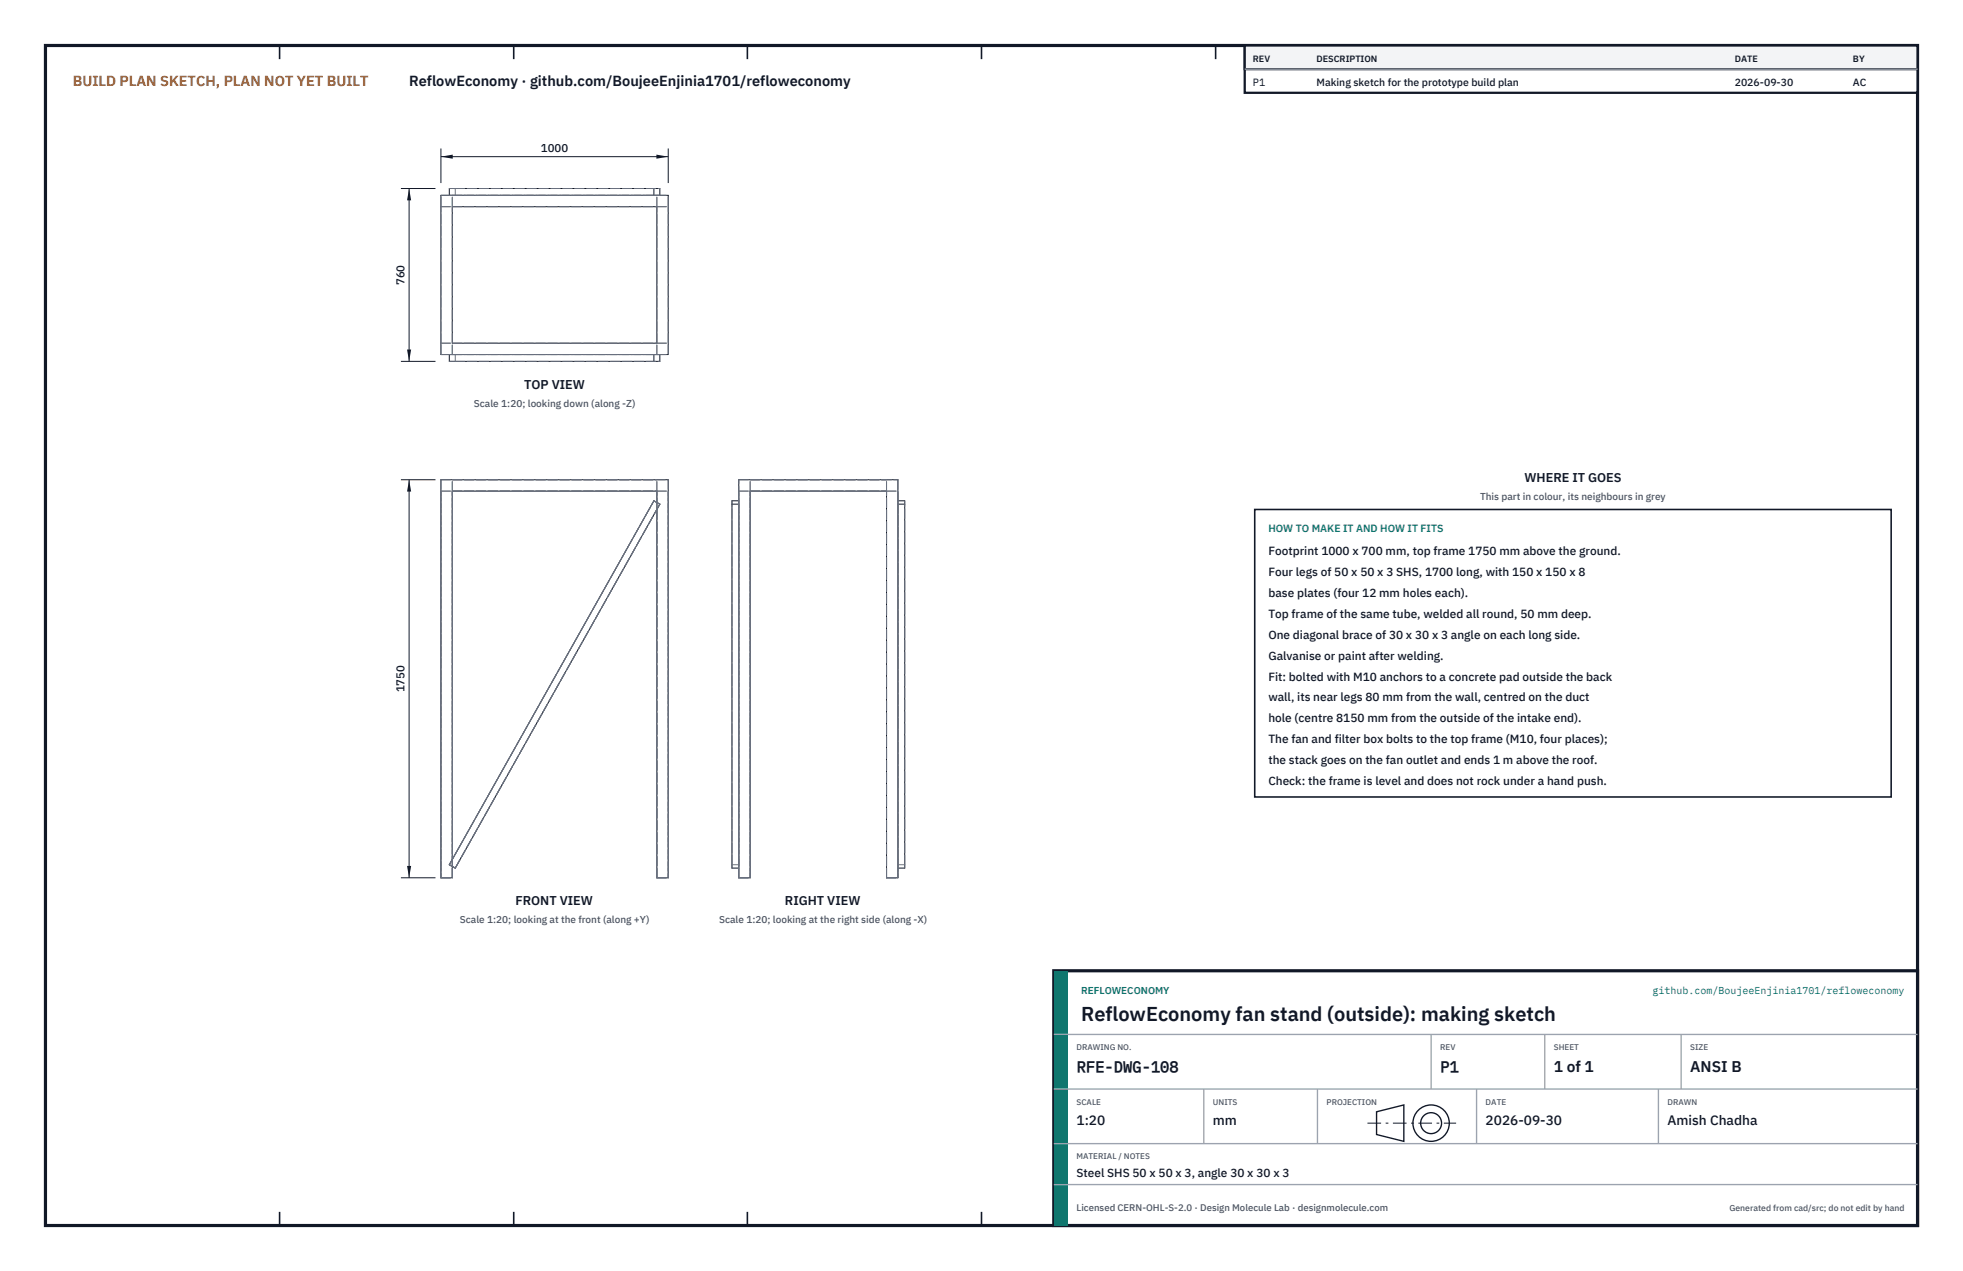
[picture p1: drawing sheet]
<svg xmlns="http://www.w3.org/2000/svg" width="432mm" height="279mm" viewBox="0 0 432 279" stroke-linecap="round" stroke-linejoin="round" font-family="sans-serif">
<defs><g id="words">
<text font-size="4.4" fill="#111827" x="237.8" y="224.4">ReflowEconomy fan stand (outside): making sketch</text>
<g font-size="3.4" fill="#111827">
<text x="236.8" y="235.6">RFE-DWG-108</text>
<text x="316.8" y="235.6">P1</text>
<text x="341.8" y="235.6">1 of 1</text>
<text x="371.8" y="235.6">ANSI B</text>
</g>
<text font-size="3.2" fill="#b45309" x="16" y="19">BUILD PLAN SKETCH, PLAN NOT YET BUILT</text>
<text font-size="3.2" fill="#111827" x="90" y="19">ReflowEconomy · github.com/BoujeeEnjinia1701/refloweconomy</text>
<g font-size="3" fill="#111827">
<text x="236.8" y="247.2">1:20</text>
<text x="266.8" y="247.2">mm</text>
<text x="326.8" y="247.2">2026-09-30</text>
<text x="366.8" y="247.2">Amish Chadha</text>
</g>
<g font-size="2.8" fill="#111827">
<text x="115.3" y="85.4">TOP VIEW</text>
<text x="335.3" y="106">WHERE IT GOES</text>
<text x="113.4" y="199">FRONT VIEW</text>
<text x="172.7" y="199">RIGHT VIEW</text>
</g>
<g font-size="2.6" fill="#111827">
<text x="279" y="122">Footprint 1000 x 700 mm, top frame 1750 mm above the ground.</text>
<text x="279" y="126.6">Four legs of 50 x 50 x 3 SHS, 1700 long, with 150 x 150 x 8</text>
<text x="279" y="131.2">base plates (four 12 mm holes each).</text>
<text x="279" y="135.8">Top frame of the same tube, welded all round, 50 mm deep.</text>
<text x="279" y="140.4">One diagonal brace of 30 x 30 x 3 angle on each long side.</text>
<text x="279" y="145">Galvanise or paint after welding.</text>
<text x="279" y="149.6">Fit: bolted with M10 anchors to a concrete pad outside the back</text>
<text x="279" y="154.2">wall, its near legs 80 mm from the wall, centred on the duct</text>
<text x="279" y="158.8">hole (centre 8150 mm from the outside of the intake end).</text>
<text x="279" y="163.4">The fan and filter box bolts to the top frame (M10, four places);</text>
<text x="279" y="168">the stack goes on the fan outlet and ends 1 m above the roof.</text>
<text x="279" y="172.6">Check: the frame is level and does not rock under a hand push.</text>
<text x="236.8" y="258.8">Steel SHS 50 x 50 x 3, angle 30 x 30 x 3</text>
</g>
<g font-size="2.5" fill="#111827">
<text x="119" y="33.4">1000</text>
<text x="89" y="62.7" transform="rotate(-90 89 62.7)">760</text>
<text x="89" y="152.2" transform="rotate(-90 89 152.2)">1750</text>
</g>
<g font-size="2.3" fill="#111827">
<text x="275.6" y="18.8">P1</text>
<text x="289.6" y="18.8">Making sketch for the prototype build plan</text>
<text x="381.6" y="18.8">2026-09-30</text>
<text x="407.6" y="18.8">AC</text>
</g>
<text font-size="2.3" fill="#0f766e" x="279" y="117">HOW TO MAKE IT AND HOW IT FITS</text>
<g font-size="2.2" fill="#4b5563">
<text x="104.2" y="89.4">Scale 1:20; looking down (along -Z)</text>
<text x="325.6" y="110">This part in colour, its neighbours in grey</text>
<text x="101.2" y="203">Scale 1:20; looking at the front (along +Y)</text>
<text x="158.2" y="203">Scale 1:20; looking at the right side (along -X)</text>
</g>
<g font-size="2.2" fill="#0f766e">
<text x="237.8" y="218.4">REFLOWECONOMY</text>
<text x="363.5" y="218.4">github.com/BoujeeEnjinia1701/refloweconomy</text>
</g>
<text font-size="2.1" fill="#4b5563" x="236.8" y="266.2">Licensed CERN-OHL-S-2.0 · Design Molecule Lab · designmolecule.com</text>
<g font-size="2" fill="#111827">
<text x="275.6" y="13.6">REV</text>
<text x="289.6" y="13.6">DESCRIPTION</text>
<text x="381.6" y="13.6">DATE</text>
<text x="407.6" y="13.6">BY</text>
</g>
<text font-size="1.9" fill="#4b5563" x="380.4" y="266.2">Generated from cad/src; do not edit by hand</text>
<g font-size="1.8" fill="#4b5563">
<text x="236.8" y="230.8">DRAWING NO.</text>
<text x="316.8" y="230.8">REV</text>
<text x="341.8" y="230.8">SHEET</text>
<text x="371.8" y="230.8">SIZE</text>
<text x="236.8" y="242.8">SCALE</text>
<text x="266.8" y="242.8">UNITS</text>
<text x="291.8" y="242.8">PROJECTION</text>
<text x="326.8" y="242.8">DATE</text>
<text x="366.8" y="242.8">DRAWN</text>
<text x="236.8" y="254.8">MATERIAL / NOTES</text>
</g>
</g></defs>
<path d="M10 10h411.8v259.4h-411.8z" fill="none" stroke="#111827" stroke-width=".7" stroke-linecap="butt"/>
<g fill="none" stroke="#111827" stroke-width=".35">
<path d="M61.5 10v3M113 10v3M164.4 10v3M215.9 10v3M267.4 10v3M318.9 10v3M370.3 10v3M61.5 266.4v3M113 266.4v3M164.4 266.4v3M215.9 266.4v3M267.4 266.4v3"/>
<path d="M318.9 266.4v3M370.3 266.4v3"/>
</g>
<g fill="none" stroke="#111727" stroke-width=".22">
<path d="M97 42.9h50v35h-50zM98.8 42.9v-1.5h46.3v1.5M99.5 45.4h45v30h-45zM143.8 41.4v1.5M98.8 77.9v1.5h46.3v-1.5M143.8 77.9v1.5M143.8 110.1l1.3 .7-45 80-1.3-.7zM144.5 112v81h2.5v-87.5h-50v87.5h2.5v-2.5M144.5 110.5v-2.5h-45v80.9M161 110.8h1.5M162.5 105.5h35v87.5h-2.5v-85h-30v85h-2.5zM162.5 110.1h-1.5v80.7h1.5"/>
<path d="M197.5 110.1h1.5v80.7h-1.5M197.5 110.8h1.5"/>
</g>
<g fill="none" stroke="#6a7180" stroke-width=".22" stroke-dasharray="2.1 .5">
<path d="M97 45.4v-2.5M97 45.4h2.5M97 42.9h2.5M98.8 42.9h.7M99.5 45.4v-2.5M99.5 42.9h-.7M99.5 42.9h45M99.5 42.9h44.3M99.5 45.4h45M100.1 42.9h-.6M100.1 41.4h-1.3M100.1 42.9v-1.5"/>
<path d="M100.1 41.4h45M100.1 42.9h44.4M144.5 42.9h.6M144.5 42.9h2.5M144.5 45.4v-2.5M144.5 42.9h-.7M144.5 45.4h2.5M145.1 42.9h-.6M147 45.4v-2.5M97 77.9v-2.5M97 75.4v-30M97 77.9h2.5"/>
<path d="M97 75.4h2.5M98.8 77.9h.7M99.5 77.9h-.7M99.5 77.9h45M99.5 77.9v-2.5M99.5 75.4v-30M99.5 75.4h45M99.5 77.9h44.3M100.1 79.4h-1.3M100.1 77.9h-.6M100.1 79.4v-1.5M100.1 77.9h44.4"/>
<path d="M100.1 79.4h45M144.5 77.9h.6M144.5 77.9h2.5M144.5 75.4v-30M144.5 77.9v-2.5M144.5 77.9h-.7M144.5 75.4h2.5M145.1 77.9h-.6M147 77.9v-2.5M147 75.4v-30M97 105.5v87.5M97 108v85"/>
<path d="M97 108h2.5M97 105.5h50M99.5 108h45M99.5 105.5h45M99.5 108v-2.5M144.5 110.5v-2.5M144.5 112l.6-1.2M144.5 112v-1.5M144.5 110.5l-.7-.4M144.5 108v-2.5M144.5 108h2.5M145.1 110.8l-.6-.3"/>
<path d="M145.1 110.8l-1.3-.7M147 105.5v87.5M147 108v85M162.5 105.5h35M162.5 110.5v-2.5M162.5 110.8v-.3M162.5 112v-1.2M162.5 108h2.5M162.5 112v-1.5M162.5 110.5v-.4M165 108v85M165 108h30"/>
<path d="M165 105.5h30M165 108v-2.5M195 108h2.5M195 108v-2.5M197.5 105.5v87.5M197.5 110.5v-2.5M197.5 110.8v-.3M197.5 112v-1.2M197.5 112v-1.5M197.5 110.5v-.4M97 193v-85M97 193h2.5"/>
<path d="M98.8 190.1l.7-1.2M98.8 190.1l45-80M99.5 193v-85M99.5 193v-2.5M99.5 190.5l-.7-.4M99.5 188.9v-80.9M99.5 190.5v-1.6M99.5 188.9l44.3-78.8M100.1 190.8l-.6-.3M100.1 190.8l-1.3-.7M100.1 190.8l45-80M100.1 190.8l44.4-78.8"/>
<path d="M144.5 193v-81M144.5 193h2.5M144.5 193v-85M147 193v-85M161 190.8v-.7M161 190.1h1.5M161 190.1v-80M162.5 193v-87.5M162.5 193h2.5M162.5 193v-2.5M162.5 190.5v-.4M162.5 190.1v-1.2"/>
<path d="M162.5 188.9v-80.9M162.5 193v-81M162.5 190.5v-1.6M162.5 190.8v-.3M162.5 188.9v-78.8M162.5 190.8v-78.8M165 193v-85M195 193v-85M195 193h2.5M197.5 193v-2.5M197.5 190.5v-.4M197.5 190.1v-1.2"/>
<path d="M197.5 188.9v-80.9M197.5 193v-81M197.5 190.5v-1.6M197.5 190.8v-.3M197.5 190.1h1.5M197.5 188.9v-78.8M197.5 190.8v-78.8M199 190.8v-.7M199 190.1v-80"/>
</g>
<path d="M97 32.6v7.6M97 34.4h50M147 32.6v7.6" fill="none" stroke="#111827" stroke-width=".22"/>
<path d="M97 34.4l2.6-.4v.9zM144.4 34v.9l2.6-.5z" fill="#111827"/>
<path d="M88.2 41.4h7.6M90 41.4v38M88.2 79.4h7.6" fill="none" stroke="#111827" stroke-width=".22"/>
<path d="M90 41.4l-.5 2.6h.9zM89.5 76.8h.9l-.4 2.6z" fill="#111827"/>
<path d="M88.2 105.5h7.6M90 105.5v87.5M88.2 193h7.6" fill="none" stroke="#111827" stroke-width=".22"/>
<path d="M90 105.5l-.5 2.6h.9zM89.5 190.4h.9l-.4 2.6z" fill="#111827"/>
<path d="M276 112h140v63.2h-140z" fill="#fff" stroke="#111827" stroke-width=".35"/>
<path d="M273.8 10h148v10.4h-148z" fill="#fff" stroke="#111827" stroke-width=".5"/>
<path d="M273.8 10h148v5.2h-148z" fill="#f3f4f6" stroke="#111827" stroke-width=".5"/>
<path d="M273.8 15.2h148" fill="none" stroke="#9ca3af" stroke-width=".3"/>
<path d="M231.8 213.4h190v56h-190z" fill="#fff" stroke="#111827" stroke-width=".7" stroke-linecap="butt"/>
<path d="M231.8 213.4h3v56h-3z" fill="#0f766e"/>
<path d="M231.8 227.4h190M231.8 239.4h190M264.8 239.4v12M289.8 239.4v12M314.8 227.4v12M324.8 239.4v12M339.8 227.4v12M364.8 239.4v12M369.8 227.4v12M231.8 251.4h190M231.8 260.4h190" fill="none" stroke="#9ca3af" stroke-width=".3"/>
<g fill="none" stroke="#111827" stroke-width=".3">
<path d="M302.8 244.4l6-1.5v8l-6-1.5z"/>
<circle cx="314.8" cy="246.9" r="4"/>
<circle cx="314.8" cy="246.9" r="2.3"/>
</g>
<path d="M300.8 246.9h19.5" fill="none" stroke="#111827" stroke-width=".22" stroke-dasharray="3 1 .6 1" stroke-linecap="butt"/>
<use href="#words"/>
</svg>
